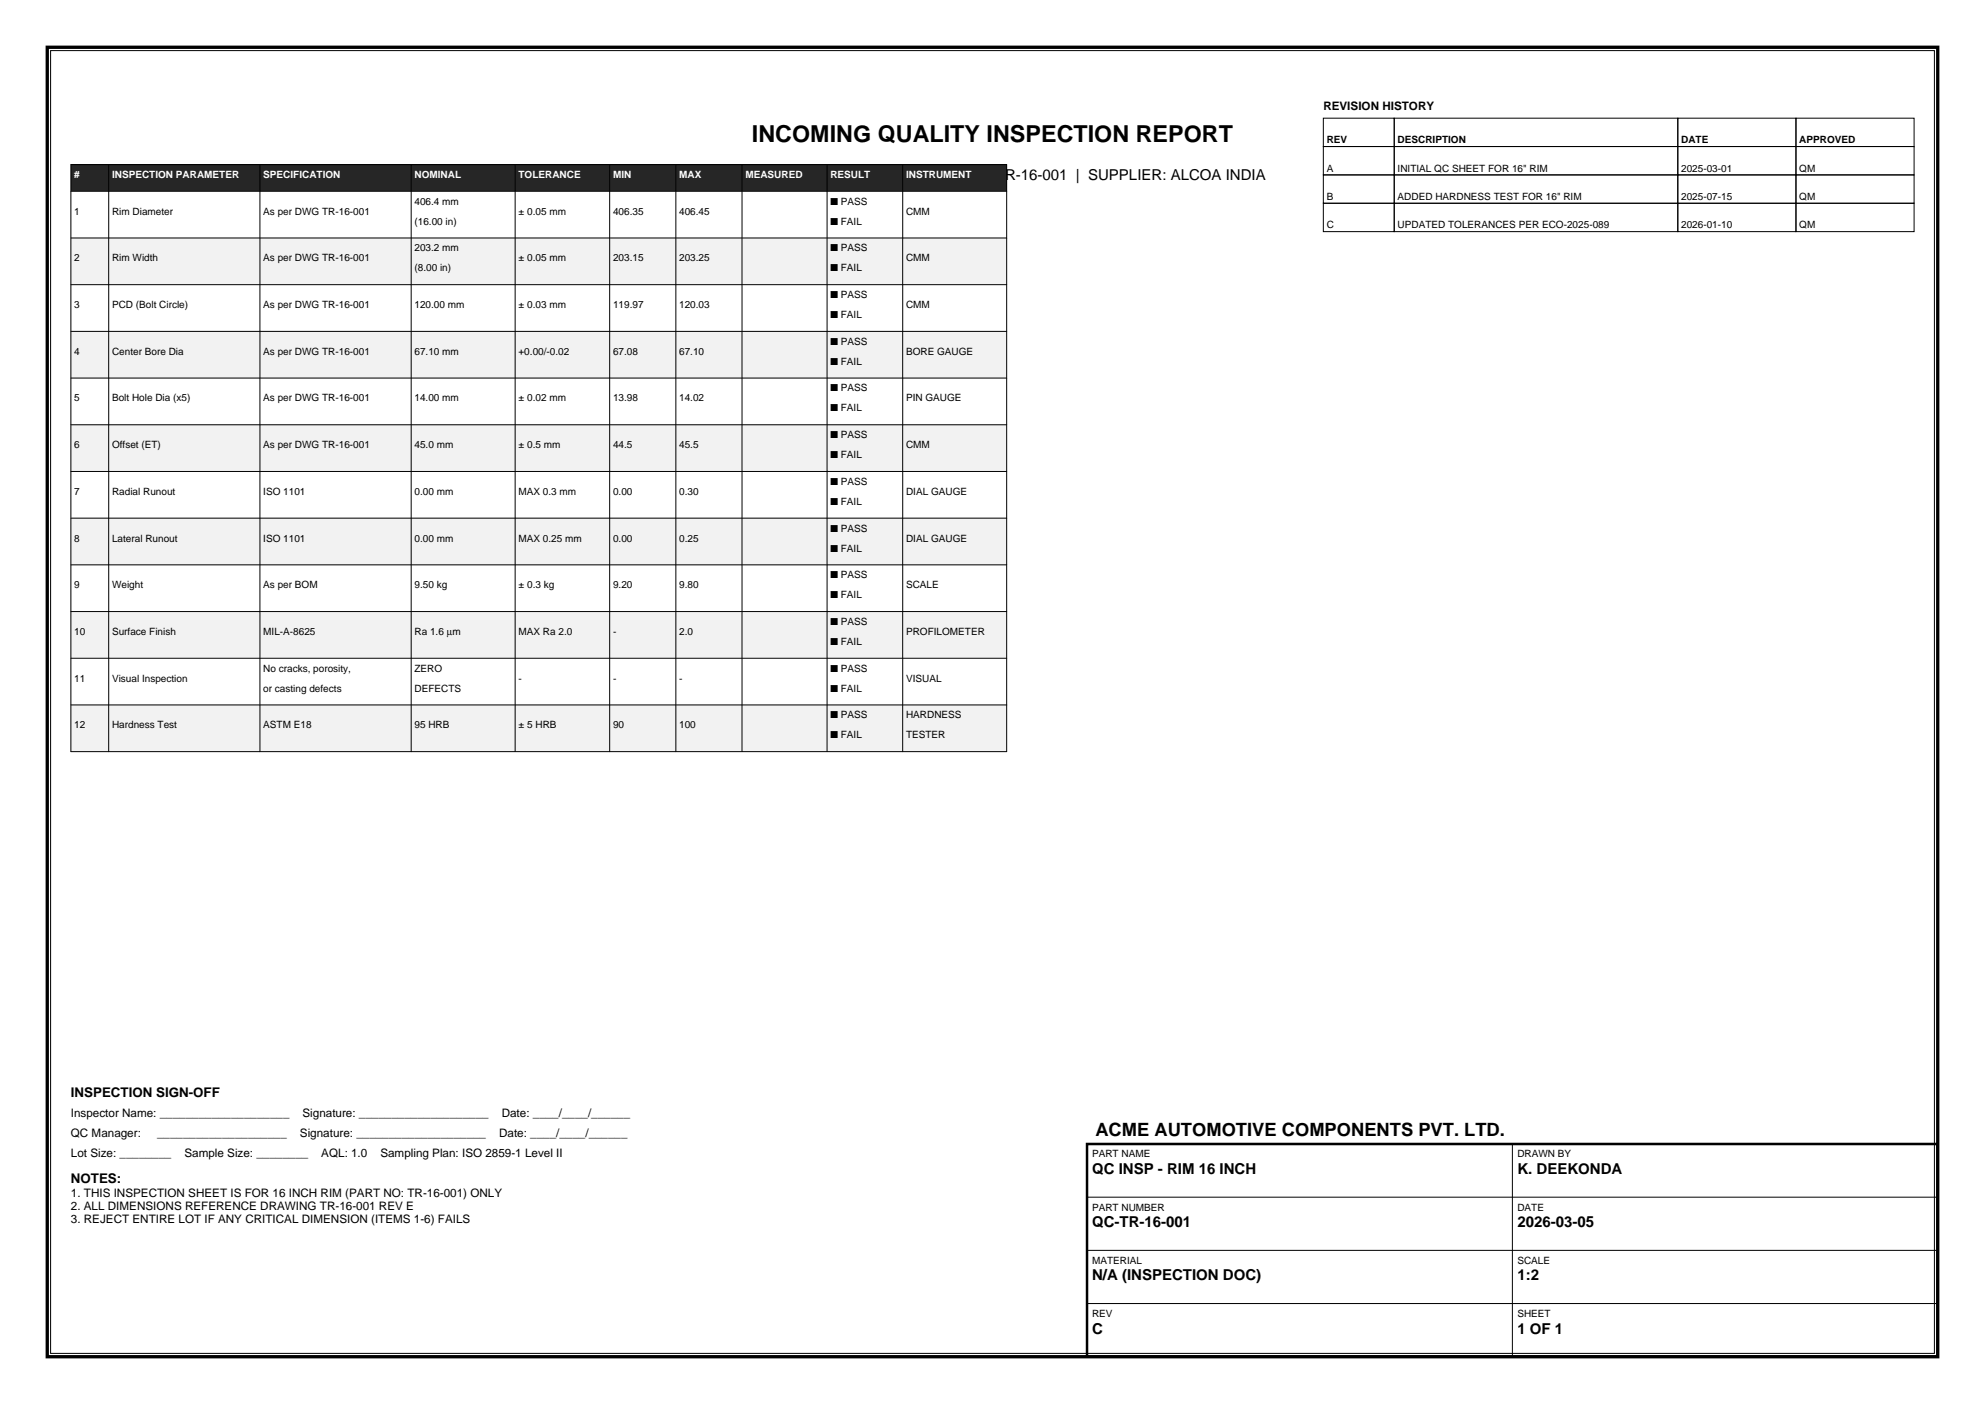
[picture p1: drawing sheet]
<svg xmlns="http://www.w3.org/2000/svg" width="420mm" height="297mm" viewBox="0 0 420 297" stroke-linecap="round" stroke-linejoin="round" font-family="sans-serif">
<defs><g id="words">
<text font-size="4.9" x="159.1" y="30">INCOMING QUALITY INSPECTION REPORT</text>
<text font-size="3.9" x="231.8" y="240.2">ACME AUTOMOTIVE COMPONENTS PVT. LTD.</text>
<g font-size="3.2">
<text x="152.2" y="38">PART: ALLOY RIM 16 x 8J | PART NO: TR-16-001 | SUPPLIER: ALCOA INDIA</text>
<text x="231.1" y="248.4">QC INSP - RIM 16 INCH</text>
<text x="321.1" y="248.4">K. DEEKONDA</text>
<text x="231.1" y="259.6">QC-TR-16-001</text>
<text x="321.1" y="259.6">2026-03-05</text>
<text x="231.1" y="270.9">N/A (INSPECTION DOC)</text>
<text x="321.1" y="270.9">1:2</text>
<text x="231.1" y="282.1">C</text>
<text x="321.1" y="282.1">1 OF 1</text>
</g>
<g font-size="2.8">
<text x="15" y="232">INSPECTION SIGN-OFF</text>
<text x="15" y="250.3">NOTES:</text>
</g>
<g font-size="2.5">
<text x="280" y="23.2">REVISION HISTORY</text>
<text x="15" y="236.2">Inspector Name: ____________________</text>
<text x="64" y="236.2">Signature: ____________________</text>
<text x="106.2" y="236.2">Date: ____/____/______</text>
<text x="15" y="240.5">QC Manager:</text>
<text x="15" y="244.7">Lot Size: ________</text>
<text x="33.3" y="240.5">____________________</text>
<text x="39" y="244.7">Sample Size: ________</text>
<text x="63.5" y="240.5">Signature: ____________________</text>
<text x="68" y="244.7">AQL: 1.0</text>
<text x="80.5" y="244.7">Sampling Plan: ISO 2859-1 Level II</text>
<text x="105.6" y="240.5">Date: ____/____/______</text>
<text x="15" y="253.2">1. THIS INSPECTION SHEET IS FOR 16 INCH RIM (PART NO: TR-16-001) ONLY</text>
<text x="15" y="256">2. ALL DIMENSIONS REFERENCE DRAWING TR-16-001 REV E</text>
<text x="15" y="258.8">3. REJECT ENTIRE LOT IF ANY CRITICAL DIMENSION (ITEMS 1-6) FAILS</text>
</g>
<g font-size="2.1">
<text x="280.7" y="30.3">REV</text>
<text x="295.7" y="30.3">DESCRIPTION</text>
<text x="355.7" y="30.3">DATE</text>
<text x="380.7" y="30.3">APPROVED</text>
<text x="280.7" y="36.3">A</text>
<text x="295.7" y="36.3">INITIAL QC SHEET FOR 16&quot; RIM</text>
<text x="355.7" y="36.3">2025-03-01</text>
<text x="380.7" y="36.3">QM</text>
<text x="15.7" y="45.4">1</text>
<text x="23.7" y="45.4">Rim Diameter</text>
<text x="55.7" y="45.4">As per DWG TR-16-001</text>
<text x="87.7" y="43.3">406.4 mm</text>
<text x="87.7" y="47.5">(16.00 in)</text>
<text x="109.7" y="45.4">± 0.05 mm</text>
<text x="129.7" y="45.4">406.35</text>
<text x="143.7" y="45.4">406.45</text>
<text x="175.7" y="43.3">■ PASS</text>
<text x="175.7" y="47.5">■ FAIL</text>
<text x="191.7" y="45.4">CMM</text>
<text x="280.7" y="42.3">B</text>
<text x="295.7" y="42.3">ADDED HARDNESS TEST FOR 16&quot; RIM</text>
<text x="355.7" y="42.3">2025-07-15</text>
<text x="380.7" y="42.3">QM</text>
<text x="87.7" y="53.2">203.2 mm</text>
<text x="175.7" y="53.2">■ PASS</text>
<text x="280.7" y="48.3">C</text>
<text x="295.7" y="48.3">UPDATED TOLERANCES PER ECO-2025-089</text>
<text x="355.7" y="48.3">2026-01-10</text>
<text x="380.7" y="48.3">QM</text>
<text x="15.7" y="55.3">2</text>
<text x="23.7" y="55.3">Rim Width</text>
<text x="55.7" y="55.3">As per DWG TR-16-001</text>
<text x="87.7" y="57.4">(8.00 in)</text>
<text x="109.7" y="55.3">± 0.05 mm</text>
<text x="129.7" y="55.3">203.15</text>
<text x="143.7" y="55.3">203.25</text>
<text x="175.7" y="57.4">■ FAIL</text>
<text x="191.7" y="55.3">CMM</text>
<text x="15.7" y="65.2">3</text>
<text x="23.7" y="65.2">PCD (Bolt Circle)</text>
<text x="55.7" y="65.2">As per DWG TR-16-001</text>
<text x="87.7" y="65.2">120.00 mm</text>
<text x="109.7" y="65.2">± 0.03 mm</text>
<text x="129.7" y="65.2">119.97</text>
<text x="143.7" y="65.2">120.03</text>
<text x="175.7" y="63">■ PASS</text>
<text x="191.7" y="65.2">CMM</text>
<text x="175.7" y="67.3">■ FAIL</text>
<text x="15.7" y="75">4</text>
<text x="23.7" y="75">Center Bore Dia</text>
<text x="55.7" y="75">As per DWG TR-16-001</text>
<text x="87.7" y="75">67.10 mm</text>
<text x="109.7" y="75">+0.00/-0.02</text>
<text x="129.7" y="75">67.08</text>
<text x="143.7" y="75">67.10</text>
<text x="175.7" y="72.9">■ PASS</text>
<text x="175.7" y="77.2">■ FAIL</text>
<text x="191.7" y="75">BORE GAUGE</text>
<text x="175.7" y="82.8">■ PASS</text>
<text x="15.7" y="84.9">5</text>
<text x="23.7" y="84.9">Bolt Hole Dia (x5)</text>
<text x="55.7" y="84.9">As per DWG TR-16-001</text>
<text x="87.7" y="84.9">14.00 mm</text>
<text x="109.7" y="84.9">± 0.02 mm</text>
<text x="129.7" y="84.9">13.98</text>
<text x="143.7" y="84.9">14.02</text>
<text x="175.7" y="87">■ FAIL</text>
<text x="191.7" y="84.9">PIN GAUGE</text>
<text x="15.7" y="94.8">6</text>
<text x="23.7" y="94.8">Offset (ET)</text>
<text x="55.7" y="94.8">As per DWG TR-16-001</text>
<text x="87.7" y="94.8">45.0 mm</text>
<text x="109.7" y="94.8">± 0.5 mm</text>
<text x="129.7" y="94.8">44.5</text>
<text x="143.7" y="94.8">45.5</text>
<text x="175.7" y="92.7">■ PASS</text>
<text x="191.7" y="94.8">CMM</text>
<text x="175.7" y="96.9">■ FAIL</text>
<text x="15.7" y="104.7">7</text>
<text x="23.7" y="104.7">Radial Runout</text>
<text x="55.7" y="104.7">ISO 1101</text>
<text x="87.7" y="104.7">0.00 mm</text>
<text x="109.7" y="104.7">MAX 0.3 mm</text>
<text x="129.7" y="104.7">0.00</text>
<text x="143.7" y="104.7">0.30</text>
<text x="175.7" y="102.6">■ PASS</text>
<text x="175.7" y="106.8">■ FAIL</text>
<text x="191.7" y="104.7">DIAL GAUGE</text>
<text x="175.7" y="112.4">■ PASS</text>
<text x="15.7" y="114.6">8</text>
<text x="23.7" y="114.6">Lateral Runout</text>
<text x="55.7" y="114.6">ISO 1101</text>
<text x="87.7" y="114.6">0.00 mm</text>
<text x="109.7" y="114.6">MAX 0.25 mm</text>
<text x="129.7" y="114.6">0.00</text>
<text x="143.7" y="114.6">0.25</text>
<text x="175.7" y="116.7">■ FAIL</text>
<text x="191.7" y="114.6">DIAL GAUGE</text>
<text x="15.7" y="124.4">9</text>
<text x="23.7" y="124.4">Weight</text>
<text x="55.7" y="124.4">As per BOM</text>
<text x="87.7" y="124.4">9.50 kg</text>
<text x="109.7" y="124.4">± 0.3 kg</text>
<text x="129.7" y="124.4">9.20</text>
<text x="143.7" y="124.4">9.80</text>
<text x="175.7" y="122.3">■ PASS</text>
<text x="191.7" y="124.4">SCALE</text>
<text x="175.7" y="126.5">■ FAIL</text>
<text x="15.7" y="134.3">10</text>
<text x="23.7" y="134.3">Surface Finish</text>
<text x="55.7" y="134.3">MIL-A-8625</text>
<text x="87.7" y="134.3">Ra 1.6 µm</text>
<text x="109.7" y="134.3">MAX Ra 2.0</text>
<text x="129.7" y="134.3">-</text>
<text x="143.7" y="134.3">2.0</text>
<text x="175.7" y="132.2">■ PASS</text>
<text x="175.7" y="136.4">■ FAIL</text>
<text x="191.7" y="134.3">PROFILOMETER</text>
<text x="55.7" y="142.1">No cracks, porosity,</text>
<text x="87.7" y="142.1">ZERO</text>
<text x="175.7" y="142.1">■ PASS</text>
<text x="15.7" y="144.2">11</text>
<text x="23.7" y="144.2">Visual Inspection</text>
<text x="55.7" y="146.3">or casting defects</text>
<text x="87.7" y="146.3">DEFECTS</text>
<text x="109.7" y="144.2">-</text>
<text x="129.7" y="144.2">-</text>
<text x="143.7" y="144.2">-</text>
<text x="175.7" y="146.3">■ FAIL</text>
<text x="191.7" y="144.2">VISUAL</text>
<text x="15.7" y="154.1">12</text>
<text x="23.7" y="154.1">Hardness Test</text>
<text x="55.7" y="154.1">ASTM E18</text>
<text x="87.7" y="154.1">95 HRB</text>
<text x="109.7" y="154.1">± 5 HRB</text>
<text x="129.7" y="154.1">90</text>
<text x="143.7" y="154.1">100</text>
<text x="175.7" y="151.9">■ PASS</text>
<text x="191.7" y="151.9">HARDNESS</text>
<text x="175.7" y="156.2">■ FAIL</text>
<text x="191.7" y="156.2">TESTER</text>
<text x="231.1" y="244.8">PART NAME</text>
<text x="321.1" y="244.8">DRAWN BY</text>
<text x="231.1" y="256.1">PART NUMBER</text>
<text x="321.1" y="256.1">DATE</text>
<text x="231.1" y="267.3">MATERIAL</text>
<text x="321.1" y="267.3">SCALE</text>
<text x="231.1" y="278.6">REV</text>
<text x="321.1" y="278.6">SHEET</text>
</g>
<g font-size="2.1" fill="#fff">
<text x="15.7" y="37.6">#</text>
<text x="23.7" y="37.6">INSPECTION PARAMETER</text>
<text x="55.7" y="37.6">SPECIFICATION</text>
<text x="87.7" y="37.6">NOMINAL</text>
<text x="109.7" y="37.6">TOLERANCE</text>
<text x="129.7" y="37.6">MIN</text>
<text x="143.7" y="37.6">MAX</text>
<text x="157.7" y="37.6">MEASURED</text>
<text x="175.7" y="37.6">RESULT</text>
<text x="191.7" y="37.6">INSTRUMENT</text>
</g>
</g></defs>
<path d="M10 10h400v277h-400z" fill="none" stroke="#000" stroke-width=".71" stroke-linecap="butt"/>
<path d="M10.7 10.7h398.6v275.6h-398.6z" fill="none" stroke="#000" stroke-width=".21"/>
<path d="M15 34.8h198v5.7h-198z" fill-rule="evenodd" fill="#262626"/>
<path d="M15 40.5h198v9.8h-198z" fill-rule="evenodd" fill="#fff"/>
<path d="M15 50.3h198v9.9h-198z" fill-rule="evenodd" fill="#f2f2f2"/>
<path d="M15 60.2h198v9.9h-198z" fill-rule="evenodd" fill="#fff"/>
<path d="M15 70.1h198v9.9h-198z" fill-rule="evenodd" fill="#f2f2f2"/>
<path d="M15 80h198v9.9h-198z" fill-rule="evenodd" fill="#fff"/>
<path d="M15 89.9h198v9.8h-198z" fill-rule="evenodd" fill="#f2f2f2"/>
<path d="M15 99.7h198v9.9h-198z" fill-rule="evenodd" fill="#fff"/>
<path d="M15 109.6h198v9.9h-198z" fill-rule="evenodd" fill="#f2f2f2"/>
<path d="M15 119.5h198v9.9h-198z" fill-rule="evenodd" fill="#fff"/>
<path d="M15 129.4h198v9.8h-198z" fill-rule="evenodd" fill="#f2f2f2"/>
<path d="M15 139.2h198v9.9h-198z" fill-rule="evenodd" fill="#fff"/>
<path d="M15 149.1h198v9.9h-198z" fill-rule="evenodd" fill="#f2f2f2"/>
<g fill="none" stroke="#000" stroke-width=".21">
<path d="M15 34.8h198v124.2h-198zM23 34.8v124.2M55 34.8v124.2M87 34.8v124.2M109 34.8v124.2M129 34.8v124.2M143 34.8v124.2M157 34.8v124.2M175 34.8v124.2M191 34.8v124.2M280 25h15v6h-15zM280 31h15v6h-15z"/>
<path d="M280 37h15v6h-15zM295 25h60v6h-60zM295 31h60v6h-60zM295 37h60v6h-60zM355 25h25v6h-25zM355 31h25v6h-25zM355 37h25v6h-25zM380 25h25v6h-25zM380 31h25v6h-25zM380 37h25v6h-25zM15 40.5h198M15 50.3h198"/>
<path d="M280 43h15v6h-15zM295 43h60v6h-60zM355 43h25v6h-25zM380 43h25v6h-25zM15 60.2h198M15 70.1h198M15 80h198M15 89.9h198M15 99.7h198M15 109.6h198M15 119.5h198M15 129.4h198"/>
<path d="M15 139.2h198M15 149.1h198M230 253.3h180M320 242v45M230 275.8h180M230 264.5h180"/>
</g>
<path d="M230 242h180v45h-180z" fill="none" stroke="#000" stroke-width=".53"/>
<use href="#words"/>
</svg>
